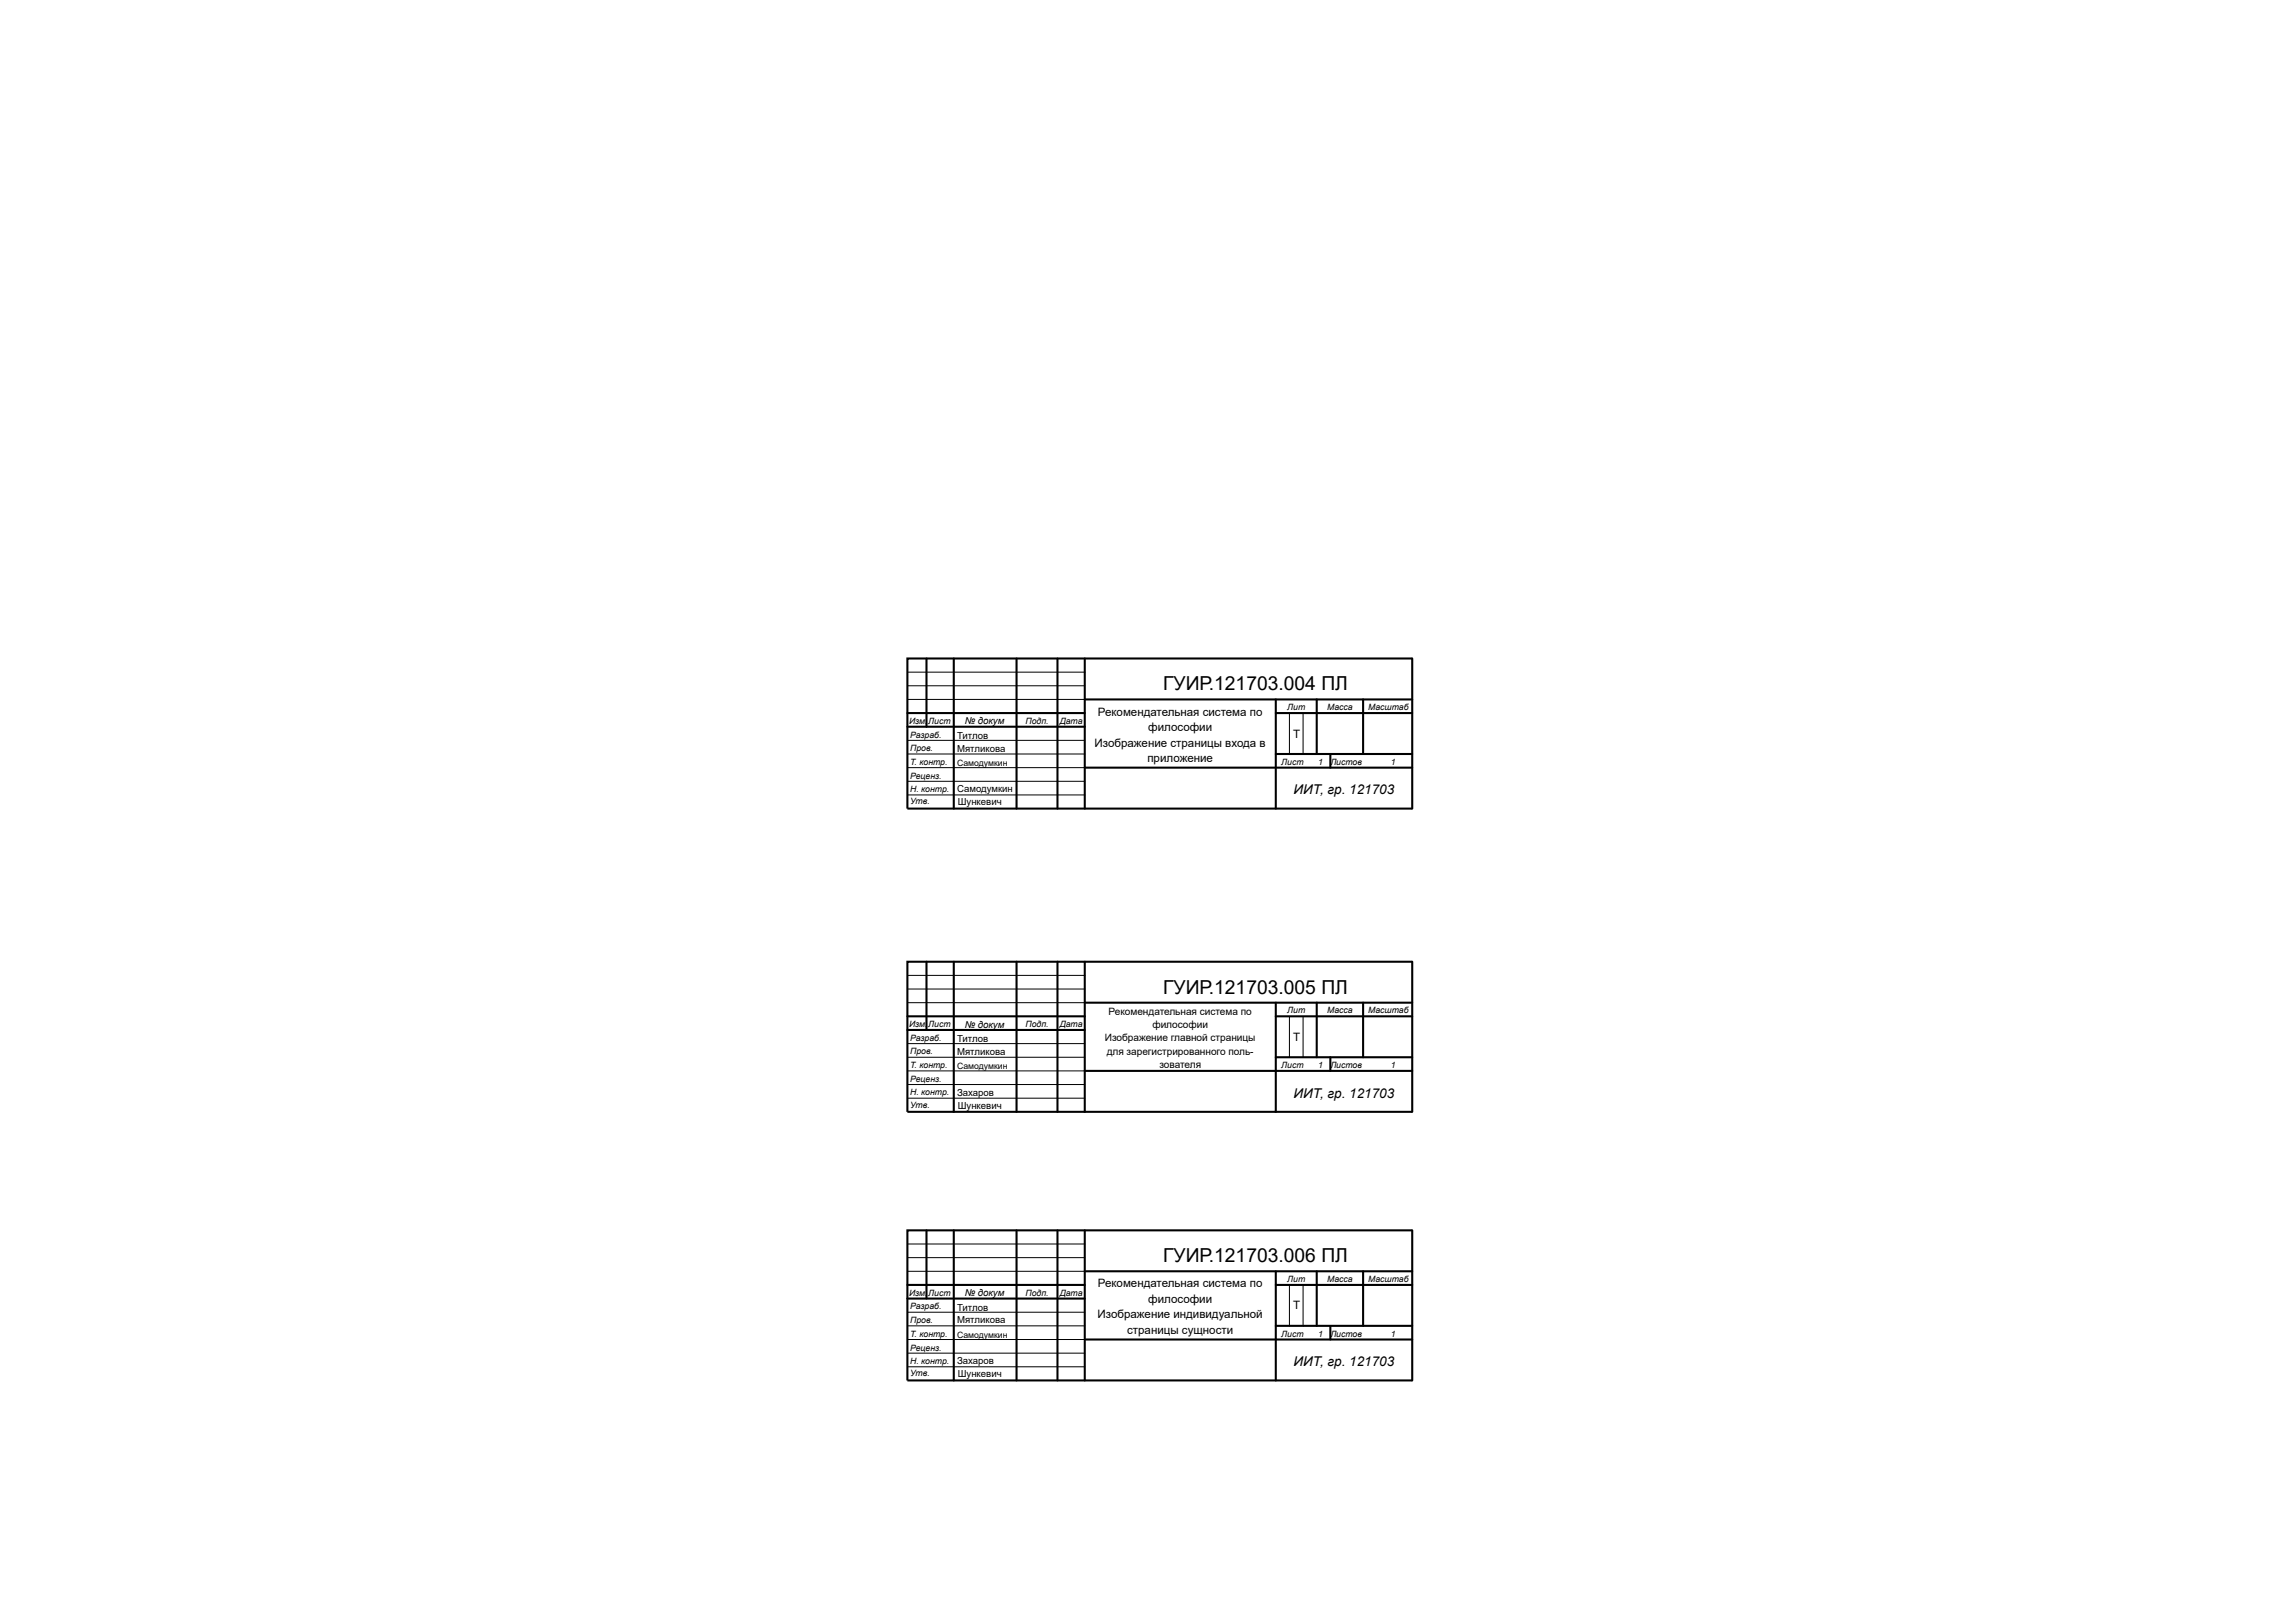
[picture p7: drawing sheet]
<svg xmlns="http://www.w3.org/2000/svg" width="841mm" height="594mm" viewBox="0 0 841 594" stroke-linecap="round" stroke-linejoin="round" font-family="sans-serif">
<defs><g id="words">
<g font-size="7.1">
<text x="426.2" y="253">ГУИР.121703.004 ПЛ</text>
<text x="426.2" y="364.1">ГУИР.121703.005 ПЛ</text>
<text x="426.2" y="462.6">ГУИР.121703.006 ПЛ</text>
</g>
<g font-size="4.9">
<text x="474.1" y="291.1">ИИТ, гр. 121703</text>
<text x="474.1" y="402.2">ИИТ, гр. 121703</text>
<text x="474.1" y="500.6">ИИТ, гр. 121703</text>
</g>
<g font-size="4.2">
<text x="402.3" y="262.2">Рекомендательная система по</text>
<text x="420.8" y="267.9">философии</text>
<text x="401.1" y="273.6">Изображение страницы входа в</text>
<text x="473.9" y="270.3">Т</text>
<text x="420.5" y="279.3">приложение</text>
<text x="473.9" y="381.4">Т</text>
<text x="402.3" y="471.8">Рекомендательная система по</text>
<text x="420.8" y="477.5">философии</text>
<text x="473.9" y="479.8">Т</text>
<text x="402.2" y="483.2">Изображение индивидуальной</text>
<text x="413" y="488.8">страницы сущности</text>
</g>
<g font-size="3.7">
<text x="406.2" y="371.8">Рекомендательная система по</text>
<text x="422.3" y="376.7">философии</text>
<text x="404.9" y="381.6">Изображение главной страницы</text>
<text x="405.5" y="386.6">для зарегистрированного поль-</text>
<text x="424.9" y="391.5">зователя</text>
</g>
<g font-size="3.5">
<text x="353.5" y="265.4">№ докум</text>
<text x="350.7" y="270.8">Титлов</text>
<text x="350.7" y="275.4">Мятликова</text>
<text x="350.7" y="290.4">Самодумкин</text>
<text x="351" y="295.1">Шункевич</text>
<text x="353.5" y="376.5">№ докум</text>
<text x="350.7" y="381.9">Титлов</text>
<text x="350.7" y="386.5">Мятликова</text>
<text x="350.7" y="401.5">Захаров</text>
<text x="351" y="406.2">Шункевич</text>
<text x="353.5" y="475">№ докум</text>
<text x="350.7" y="480.3">Титлов</text>
<text x="350.7" y="485">Мятликова</text>
<text x="350.7" y="499.9">Захаров</text>
<text x="351" y="504.7">Шункевич</text>
</g>
<g font-size="3.2">
<text x="471.7" y="260.3">Лит</text>
<text x="486.3" y="260.3">Масса</text>
<text x="501.4" y="260.3">Масштаб</text>
<text x="333.1" y="265.3">Изм.</text>
<text x="340.2" y="265.3">Лист</text>
<text x="375.8" y="265.3">Подп.</text>
<text x="388.3" y="265.3">Дата</text>
<text x="333.5" y="270.3">Разраб.</text>
<text x="333.5" y="275.3">Пров.</text>
<text x="333.5" y="280.3">Т. контр.</text>
<text x="350.7" y="280.6">Самодумкин</text>
<text x="469.5" y="280.3">Лист</text>
<text x="483" y="280.3">1</text>
<text x="487.5" y="280.3">Листов</text>
<text x="509.7" y="280.3">1</text>
<text x="333.5" y="285.5">Реценз.</text>
<text x="333.5" y="290.3">Н. контр.</text>
<text x="333.5" y="294.8">Утв.</text>
<text x="471.7" y="371.4">Лит</text>
<text x="486.3" y="371.4">Масса</text>
<text x="501.4" y="371.4">Масштаб</text>
<text x="333.1" y="376.4">Изм.</text>
<text x="340.2" y="376.4">Лист</text>
<text x="375.8" y="376.4">Подп.</text>
<text x="388.3" y="376.4">Дата</text>
<text x="333.5" y="381.4">Разраб.</text>
<text x="333.5" y="386.4">Пров.</text>
<text x="333.5" y="391.4">Т. контр.</text>
<text x="350.7" y="391.7">Самодумкин</text>
<text x="469.5" y="391.4">Лист</text>
<text x="483" y="391.4">1</text>
<text x="487.5" y="391.4">Листов</text>
<text x="509.7" y="391.4">1</text>
<text x="333.5" y="401.4">Н. контр.</text>
<text x="333.5" y="396.6">Реценз.</text>
<text x="333.5" y="405.9">Утв.</text>
<text x="471.7" y="469.8">Лит</text>
<text x="486.3" y="469.8">Масса</text>
<text x="501.4" y="469.8">Масштаб</text>
<text x="333.1" y="474.8">Изм.</text>
<text x="333.5" y="479.8">Разраб.</text>
<text x="340.2" y="474.8">Лист</text>
<text x="375.8" y="474.8">Подп.</text>
<text x="388.3" y="474.8">Дата</text>
<text x="333.5" y="484.8">Пров.</text>
<text x="333.5" y="489.8">Т. контр.</text>
<text x="350.7" y="490.1">Самодумкин</text>
<text x="469.5" y="489.8">Лист</text>
<text x="483" y="489.8">1</text>
<text x="487.5" y="489.8">Листов</text>
<text x="509.7" y="489.8">1</text>
<text x="333.5" y="495">Реценз.</text>
<text x="333.5" y="499.8">Н. контр.</text>
<text x="333.5" y="504.3">Утв.</text>
</g>
</g></defs>
<path d="M517.5 241.3h-185v55h185M517.5 352.4h-185v55h185M517.5 450.9h-185v55h185" fill="none" stroke="#000" stroke-width=".76" stroke-linecap="butt"/>
<g fill="none" stroke="#000" stroke-width=".76">
<path d="M339.5 241.3v25M349.5 241.3v55M372.5 241.3v55M387.5 241.3v55M397.5 241.3v55M397.5 256.3h120M467.5 256.3v40M482.5 256.3v20M499.5 256.3v20M517.5 241.3v55M332.5 261.3h65M332.5 266.3h65"/>
<path d="M467.5 261.3h50M467.5 276.3h50M487.5 276.3v5M397.5 281.3h120M339.5 352.4v25M349.5 352.4v55M372.5 352.4v55M387.5 352.4v55M397.5 352.4v55M517.5 352.4v55M332.5 372.4h65M332.5 377.4h65"/>
<path d="M397.5 367.4h120M467.5 367.4v40M467.5 372.4h50M482.5 367.4v20M499.5 367.4v20M397.5 392.4h120M467.5 387.4h50M487.5 387.4v5M339.5 450.9v25M349.5 450.9v55M372.5 450.9v55M387.5 450.9v55"/>
<path d="M397.5 450.9v55M517.5 450.9v55M332.5 470.9h65M332.5 475.9h65M397.5 465.9h120M467.5 465.9v40M467.5 470.9h50M482.5 465.9v20M499.5 465.9v20M397.5 490.9h120M467.5 485.9h50M487.5 485.9v5"/>
</g>
<g fill="none" stroke="#000" stroke-width=".37">
<path d="M332.5 246.3h65.1M332.5 251.3h65M332.5 256.3h65M332.5 271.3h65M332.5 276.3h65M472.5 261.3v15M477.5 261.3v15M332.5 281.3h65M332.5 286.3h65M332.5 291.3h65M332.5 357.4h65.1M332.5 362.4h65"/>
<path d="M332.5 367.4h65M472.5 372.4v15M477.5 372.4v15M332.5 382.4h65M332.5 387.4h65M332.5 392.4h65M332.5 397.4h65M332.5 402.4h65M332.5 455.9h65.1M332.5 460.9h65M332.5 465.9h65M472.5 470.9v15"/>
<path d="M477.5 470.9v15M332.5 480.9h65M332.5 485.9h65M332.5 490.9h65M332.5 495.9h65M332.5 500.9h65"/>
</g>
<use href="#words"/>
</svg>
